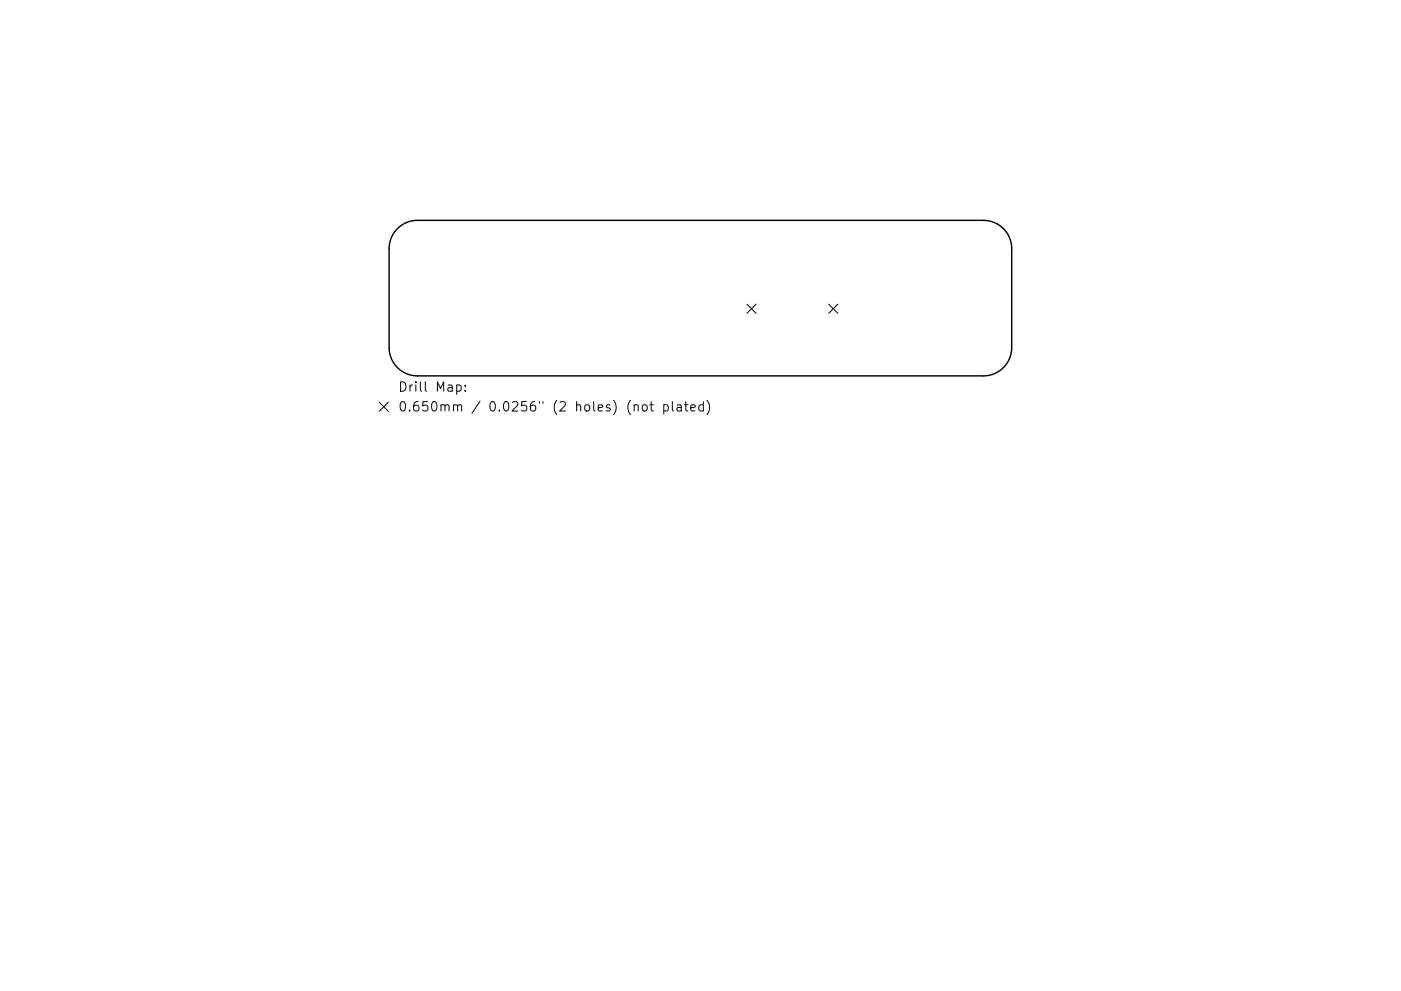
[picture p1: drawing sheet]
<svg xmlns="http://www.w3.org/2000/svg" width="297mm" height="210mm" viewBox="0 0 297 210" stroke-linecap="round" stroke-linejoin="round" font-family="sans-serif">
<defs><g id="words">
<g font-size="2.8">
<text x="84.4" y="83.1">Drill Map:</text>
<text x="84.4" y="87.3">0.650mm / 0.0256&quot; (2 holes) (not plated)</text>
</g>
</g></defs>
<path d="M84.3 48.5a6 6 0 0 1 4.2-1.7h120a6 6 0 0 1 6 6v21a6 6 0 0 1-6 6h-120a6 6 0 0 1-6-6v-21a6 6 0 0 1 1.8-4.3z" fill="none" stroke="#000" stroke-width=".3"/>
<g fill="none" stroke="#000" stroke-width=".21">
<path d="M158.4 64.5l1.9 2M160.3 64.5l-1.9 2M175.7 64.5l1.9 2M177.6 64.5l-1.9 2M80.4 85.3l2 2M82.4 85.3l-2 2M96.8 81.8l.6-.1 .4 .4v.5l-.2 .3h-.8M98.6 82.8v.2M98.6 81.8v.2M134.5 86.1a.5 .5 0 0 1 .8 .1v1M136.4 86a.54 .54 0 0 1 .8 .3v.5a.54 .54 0 0 1-.5 .4 .54 .54 0 0 1-.5-.4v-.5zM137.8 85.9h.7"/>
<path d="M138.1 85.2v1.7l.1 .2 .3 .1M140.7 86l.6-.1 .4 .4v.5l-.2 .3h-.8M140.7 85.9v2M142.5 85.2v1.7l.3 .3M143.6 86h.8l.1 1.2M144.5 86.3l-.7 .1a.39 .39 0 0 0-.3 .4 .39 .39 0 0 0 .3 .4l.7-.1M145.1 85.9h.8M145.4 85.2v1.7l.1 .2 .4 .1M146.5 86.5l.9-.2-.1-.3-.6-.1-.2 .3v.9h.8M149.1 86l-.6-.1-.3 .4v.5l.2 .3h.7M149.1 85.2v2M149.9 84.9a2.29 2.29 0 0 1 0 3.1"/>
</g>
<use href="#words"/>
</svg>
